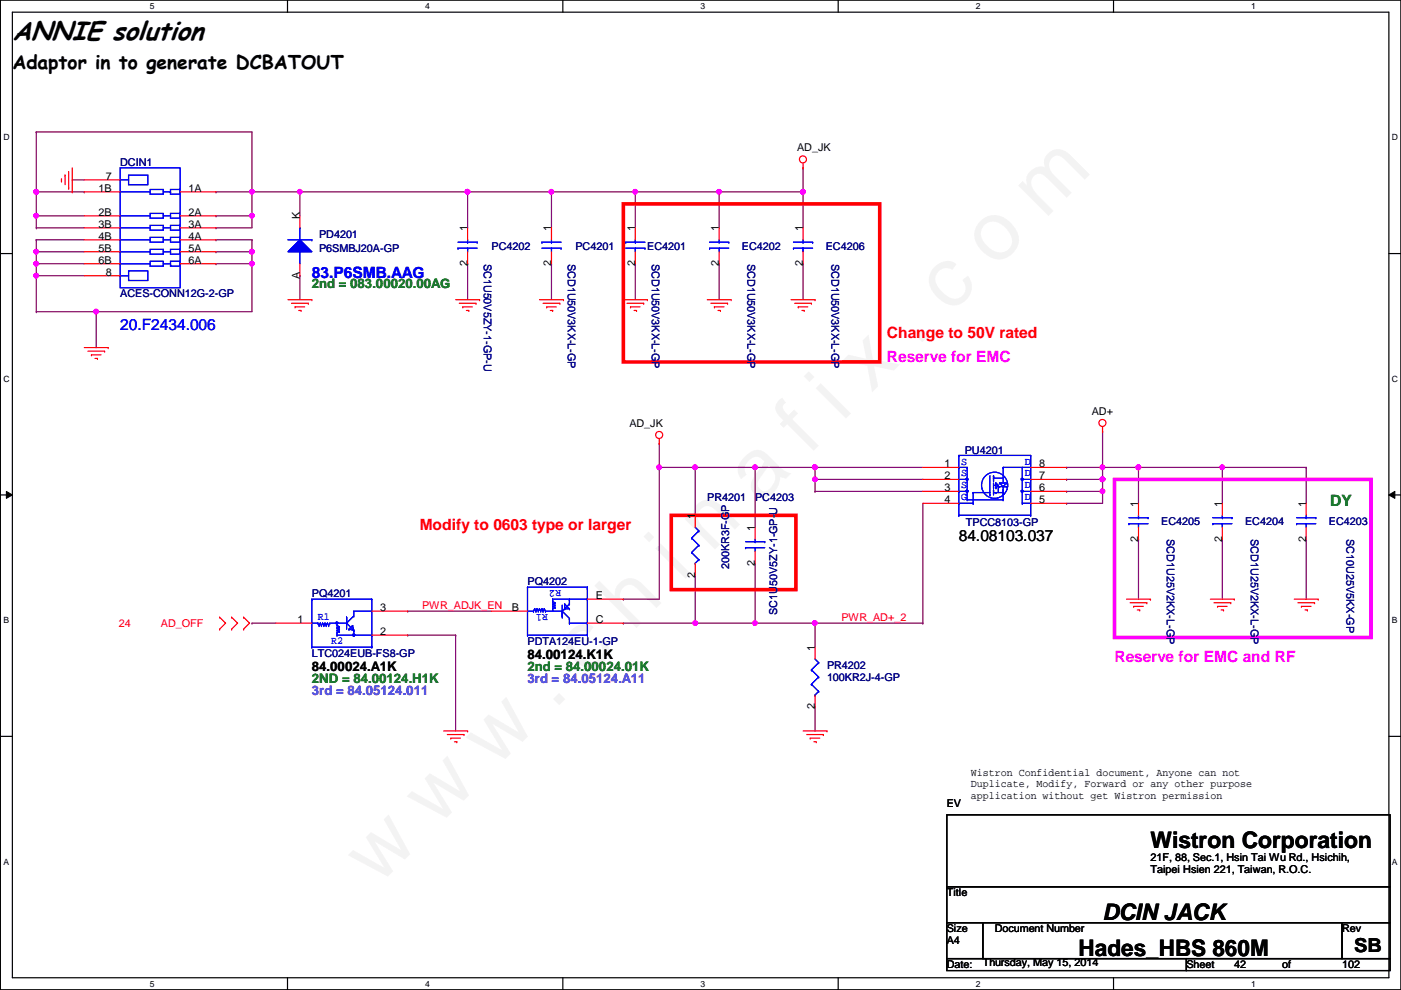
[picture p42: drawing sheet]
<svg xmlns="http://www.w3.org/2000/svg" width="297mm" height="210mm" viewBox="0 0 297 210" stroke-linecap="round" stroke-linejoin="round" font-family="sans-serif">
<defs><g id="words">
<text font-size="17.6" fill="#f0f" x="80.1" y="188" transform="rotate(-45 80.1 188)">w w w . c h i n a f i x . c o m</text>
<text font-size="5.6" x="2.6" y="8.5">ANNIE solution</text>
<g font-size="4.8">
<text x="243.9" y="179.8">Wistron Corporation</text>
<text x="233.8" y="195">DCIN JACK</text>
<text x="228.7" y="202.6">Hades_HBS 860M</text>
</g>
<g font-size="4.1">
<text x="2.6" y="14.7">Adaptor in to generate DCBATOUT</text>
<text x="287.1" y="201.9">SB</text>
</g>
<g font-size="3.3" fill="#00f">
<text x="66.1" y="59">83.P6SMB.AAG</text>
<text x="25.5" y="70.1">20.F2434.006</text>
</g>
<g font-size="3.3" fill="#f00">
<text x="188" y="71.7">Change to 50V rated</text>
<text x="89" y="112.4">Modify to 0603 type or larger</text>
</g>
<g font-size="3.3" fill="#f0f">
<text x="188" y="76.8">Reserve for EMC</text>
<text x="236.3" y="140.3">Reserve for EMC and RF</text>
</g>
<text font-size="3.3" fill="#008000" x="282" y="107.3">DY</text>
<text font-size="3.3" x="203.3" y="114.8">84.08103.037</text>
<g font-size="2.8" fill="#008000">
<text x="66.1" y="61.1">2nd = 083.00020.00AG</text>
<text x="111.8" y="142.4">2nd = 84.00024.01K</text>
<text x="66.1" y="144.9">2ND = 84.00124.H1K</text>
</g>
<g font-size="2.8">
<text x="66.1" y="142.4">84.00024.A1K</text>
<text x="111.8" y="139.8">84.00124.K1K</text>
</g>
<g font-size="2.8" fill="#8000ff">
<text x="66.1" y="147.4">3rd = 84.05124.011</text>
<text x="111.8" y="144.9">3rd = 84.05124.A11</text>
</g>
<g font-size="2.3" fill="#000080">
<text x="25.5" y="35.1">DCIN1</text>
<text x="67.6" y="50.4">PD4201</text>
<text x="67.6" y="53.4">P6SMBJ20A-GP</text>
<text x="104.2" y="52.9">PC4202</text>
<text x="122" y="52.9">PC4201</text>
<text x="137.2" y="52.9">EC4201</text>
<text x="157.3" y="52.9">EC4202</text>
<text x="175.1" y="52.9">EC4206</text>
<text x="102.6" y="55.9" transform="rotate(90 102.6 55.9)">SC1U50V5ZY-1-GP-U</text>
<text x="120.4" y="55.9" transform="rotate(90 120.4 55.9)">SCD1U50V3KX-L-GP</text>
<text x="138.2" y="55.9" transform="rotate(90 138.2 55.9)">SCD1U50V3KX-L-GP</text>
<text x="158.5" y="55.9" transform="rotate(90 158.5 55.9)">SCD1U50V3KX-L-GP</text>
<text x="176.3" y="55.9" transform="rotate(90 176.3 55.9)">SCD1U50V3KX-L-GP</text>
<text x="25.5" y="63.1">ACES-CONN12G-2-GP</text>
<text x="204.6" y="96.4">PU4201</text>
<text x="149.9" y="106.3">PR4201</text>
<text x="160.1" y="106.3">PC4203</text>
<text x="204.8" y="111.6">TPCC8103-GP</text>
<text x="246.2" y="111.3">EC4205</text>
<text x="264" y="111.3">EC4204</text>
<text x="281.8" y="111.3">EC4203</text>
<text x="247.4" y="114.3" transform="rotate(90 247.4 114.3)">SCD1U25V2KX-L-GP</text>
<text x="265.2" y="114.3" transform="rotate(90 265.2 114.3)">SCD1U25V2KX-L-GP</text>
<text x="285.5" y="114.3" transform="rotate(90 285.5 114.3)">SC10U25V5KX-GP</text>
<text x="111.8" y="124">PQ4202</text>
<text x="154.6" y="120.7" transform="rotate(-90 154.6 120.7)">200KR3F-GP</text>
<text x="66.1" y="126.6">PQ4201</text>
<text x="164.8" y="130.3" transform="rotate(-90 164.8 130.3)">SC1U50V5ZY-1-GP-U</text>
<text x="111.8" y="136.7">PDTA124EU-1-GP</text>
<text x="66.1" y="139.3">LTC024EUB-FS8-GP</text>
<text x="175.3" y="141.8">PR4202</text>
<text x="175.3" y="144.4">100KR2J-4-GP</text>
</g>
<g font-size="2.3">
<text x="169" y="32.1">AD_JK</text>
<text x="20.9" y="40.6">1B</text>
<text x="22.4" y="38.1">7</text>
<text x="40" y="40.6">1A</text>
<text x="20.9" y="45.7">2B</text>
<text x="40" y="45.7">2A</text>
<text x="63.5" y="46.5" transform="rotate(-90 63.5 46.5)">K</text>
<text x="20.9" y="48.3">3B</text>
<text x="20.9" y="50.8">4B</text>
<text x="20.9" y="53.3">5B</text>
<text x="40" y="48.3">3A</text>
<text x="40" y="50.8">4A</text>
<text x="40" y="53.3">5A</text>
<text x="99.1" y="49.1" transform="rotate(-90 99.1 49.1)">1</text>
<text x="116.9" y="49.1" transform="rotate(-90 116.9 49.1)">1</text>
<text x="134.7" y="49.1" transform="rotate(-90 134.7 49.1)">1</text>
<text x="152.4" y="49.1" transform="rotate(-90 152.4 49.1)">1</text>
<text x="170.2" y="49.1" transform="rotate(-90 170.2 49.1)">1</text>
<text x="20.9" y="55.9">6B</text>
<text x="22.4" y="58.4">8</text>
<text x="40" y="55.9">6A</text>
<text x="63.5" y="59.2" transform="rotate(-90 63.5 59.2)">A</text>
<text x="99.1" y="56.4" transform="rotate(-90 99.1 56.4)">2</text>
<text x="116.9" y="56.4" transform="rotate(-90 116.9 56.4)">2</text>
<text x="134.7" y="56.4" transform="rotate(-90 134.7 56.4)">2</text>
<text x="152.4" y="56.4" transform="rotate(-90 152.4 56.4)">2</text>
<text x="170.2" y="56.4" transform="rotate(-90 170.2 56.4)">2</text>
<text x="231.5" y="88">AD+</text>
<text x="133.4" y="90.5">AD_JK</text>
<text x="200.2" y="99.1">1</text>
<text x="200.2" y="101.6">2</text>
<text x="220.3" y="101.6">7</text>
<text x="220.3" y="99.1">8</text>
<text x="200.2" y="104.1">3</text>
<text x="200.2" y="106.7">4</text>
<text x="220.3" y="106.7">5</text>
<text x="220.3" y="104.1">6</text>
<text x="241.3" y="107.5" transform="rotate(-90 241.3 107.5)">1</text>
<text x="259.1" y="107.5" transform="rotate(-90 259.1 107.5)">1</text>
<text x="276.9" y="107.5" transform="rotate(-90 276.9 107.5)">1</text>
<text x="147.4" y="110" transform="rotate(-90 147.4 110)">1</text>
<text x="160.1" y="112.6" transform="rotate(-90 160.1 112.6)">1</text>
<text x="160.1" y="119.9" transform="rotate(-90 160.1 119.9)">2</text>
<text x="241.3" y="114.9" transform="rotate(-90 241.3 114.9)">2</text>
<text x="259.1" y="114.9" transform="rotate(-90 259.1 114.9)">2</text>
<text x="276.9" y="114.9" transform="rotate(-90 276.9 114.9)">2</text>
<text x="147.4" y="122.5" transform="rotate(-90 147.4 122.5)">2</text>
<text x="80.6" y="129.5">3</text>
<text x="108.5" y="129.5">B</text>
<text x="126.3" y="127">E</text>
<text x="63.1" y="132.1">1</text>
<text x="80.6" y="134.6">2</text>
<text x="126.3" y="132.1">C</text>
<text x="172.8" y="138" transform="rotate(-90 172.8 138)">1</text>
<text x="172.8" y="150.4" transform="rotate(-90 172.8 150.4)">2</text>
<text x="205.8" y="164.5">Wistron Confidential document, Anyone can not</text>
<text x="205.8" y="167">Duplicate, Modify, Forward or any other purpose</text>
<text x="200.7" y="171">EV</text>
<text x="205.8" y="169.5">application without get Wistron permission</text>
<text x="243.9" y="182.5">21F, 88, Sec.1, Hsin Tai Wu Rd., Hsichih,</text>
<text x="243.9" y="185.1">Taipei Hsien 221, Taiwan, R.O.C.</text>
<text x="200.7" y="190.1">Title</text>
<text x="200.7" y="197.7">Size</text>
<text x="210.9" y="197.7">Document Number</text>
<text x="284.6" y="197.7">Rev</text>
<text x="200.7" y="200.2">A4</text>
<text x="200.7" y="205.3">Date:</text>
<text x="208.4" y="204.8">Thursday, May 15, 2014</text>
<text x="251.5" y="205.3">Sheet</text>
<text x="261.7" y="205.3">42</text>
<text x="271.9" y="205.3">of</text>
<text x="284.6" y="205.3">102</text>
</g>
<g font-size="2.3" fill="#00f">
<text x="203.8" y="98.7">S</text>
<text x="203.8" y="101">S</text>
<text x="217.3" y="101">D</text>
<text x="217.3" y="98.7">D</text>
<text x="203.8" y="103.5">S</text>
<text x="203.8" y="106">G</text>
<text x="217.3" y="106">D</text>
<text x="217.3" y="103.5">D</text>
<text x="119" y="125.1" transform="rotate(180 119 125.1)">R2</text>
<text x="67.4" y="131.4">R1</text>
<text x="116.2" y="130.2" transform="rotate(180 116.2 130.2)">R1</text>
<text x="70.2" y="136.5">R2</text>
</g>
<g font-size="2.3" fill="#f00">
<text x="89.5" y="129.1">PWR_ADJK_EN</text>
<text x="178.4" y="131.6">PWR_AD+_2</text>
<text x="25.2" y="132.9">24</text>
<text x="34.1" y="132.9">AD_OFF</text>
</g>
<g font-size="1.8">
<text x="31.8" y="1.9">5</text>
<text x="90.1" y="1.9">4</text>
<text x="148.5" y="1.9">3</text>
<text x="206.9" y="1.9">2</text>
<text x="265.3" y="1.9">1</text>
<text x=".7" y="29.8">D</text>
<text x="295.1" y="29.8">D</text>
<text x=".7" y="80.9">C</text>
<text x="295.1" y="80.9">C</text>
<text x=".7" y="132.1">B</text>
<text x="295.1" y="132.1">B</text>
<text x=".7" y="183.3">A</text>
<text x="295.1" y="183.3">A</text>
<text x="31.8" y="209.2">5</text>
<text x="90.1" y="209.2">4</text>
<text x="148.5" y="209.2">3</text>
<text x="206.9" y="209.2">2</text>
<text x="265.3" y="209.2">1</text>
</g>
</g></defs>
<path d="M.1 0h296.9v209.8h-296.9zM2.6 2.6h291.9v204.7h-291.9z" fill="none" stroke="#000" stroke-width=".25"/>
<g fill="#fff">
<path d="M31.8 .3h1v2h-1z"/>
<path d="M31.8 207.6h1v1.9h-1z"/>
</g>
<path d="M61 0v2.6M61 207.3v2.5" fill="none" stroke="#000" stroke-width=".25"/>
<g fill="#fff">
<path d="M90.1 .3h1v2h-1z"/>
<path d="M90.1 207.6h1v1.9h-1z"/>
</g>
<path d="M119.3 0v2.6M119.3 207.3v2.5" fill="none" stroke="#000" stroke-width=".25"/>
<g fill="#fff">
<path d="M148.5 .3h1v2h-1z"/>
<path d="M148.5 207.6h1v1.9h-1z"/>
</g>
<path d="M177.7 0v2.6M177.7 207.3v2.5" fill="none" stroke="#000" stroke-width=".25"/>
<g fill="#fff">
<path d="M206.9 .3h1v2h-1z"/>
<path d="M206.9 207.6h1v1.9h-1z"/>
</g>
<path d="M236.1 0v2.6M236.1 207.3v2.5" fill="none" stroke="#000" stroke-width=".25"/>
<g fill="#fff">
<path d="M265.3 .3h.9v2h-.9z"/>
<path d="M265.3 207.6h.9v1.9h-.9z"/>
<path d="M.7 28.2h1.3v1.9h-1.3z"/>
<path d="M295.1 28.2h1.3v1.9h-1.3z"/>
<path d="M.7 79.3h1.3v2h-1.3z"/>
<path d="M295.1 79.3h1.3v2h-1.3z"/>
</g>
<path d="M.1 53.8h2.5M294.5 53.8h2.5" fill="none" stroke="#000" stroke-width=".25"/>
<g fill="#fff">
<path d="M.7 130.5h1.2v2h-1.2z"/>
<path d="M295.1 130.5h1.2v2h-1.2z"/>
</g>
<path d="M.1 104.9h2.5M294.5 104.9h2.5" fill="none" stroke="#000" stroke-width=".25"/>
<path d="M1.4 104.2l1.2 .7-1.2 .8zM294.5 104.9l1.2-.7v1.5z" fill="#000"/>
<path d="M1.4 104.2l1.2 .7-1.2 .8zM294.5 104.9l1.2-.7v1.5z" fill="none" stroke="#000" stroke-width=".21"/>
<g fill="#fff">
<path d="M.7 181.7h1.2v2h-1.2z"/>
<path d="M295.1 181.7h1.2v2h-1.2z"/>
</g>
<path d="M.1 156.1h2.5M294.5 156.1h2.5" fill="none" stroke="#000" stroke-width=".25"/>
<path d="M233.8 99.1h7.6M241.4 99.1h.1M241.4 99.1v7.6M241.4 114.3h.1M241.4 114.3v12.7M53.4 132.1h.1M53.4 132.1h5.1" fill="none" stroke="#800040" stroke-width=".25"/>
<circle cx="241.4" cy="99.1" r=".49" fill="#f0f"/>
<circle cx="241.4" cy="99.1" r=".49" fill="none" stroke="#f0f" stroke-width=".25"/>
<path d="M63.6 40.7h.1M63.6 40.7h35.5" fill="none" stroke="#800040" stroke-width=".25"/>
<circle cx="63.6" cy="40.7" r=".49" fill="#f0f"/>
<circle cx="63.6" cy="40.7" r=".49" fill="none" stroke="#f0f" stroke-width=".25"/>
<path d="M63.6 40.7h.1M63.6 40.7v5.1M259.2 99.1h.1M259.2 99.1v7.6M259.2 99.1h17.7M276.9 99.1h.1M276.9 99.1v7.6M259.2 114.3h.1M259.2 114.3v12.7M276.9 114.3h.1M276.9 114.3v12.7" fill="none" stroke="#800040" stroke-width=".25"/>
<circle cx="259.1" cy="99.1" r=".49" fill="#f0f"/>
<circle cx="259.1" cy="99.1" r=".49" fill="none" stroke="#f0f" stroke-width=".25"/>
<path d="M53.4 40.7h.1M53.4 40.7h10.2M63.6 58.5h.1M63.6 58.5v5" fill="none" stroke="#800040" stroke-width=".25"/>
<circle cx="53.4" cy="40.7" r=".49" fill="#f0f"/>
<circle cx="53.4" cy="40.7" r=".49" fill="none" stroke="#f0f" stroke-width=".25"/>
<path d="M53.4 40.7h.1M53.4 55.9h.1M53.4 40.7v5.1M53.4 55.9v10.2" fill="none" stroke="#800040" stroke-width=".25"/>
<circle cx="53.4" cy="55.9" r=".49" fill="#f0f"/>
<circle cx="53.4" cy="55.9" r=".49" fill="none" stroke="#f0f" stroke-width=".25"/>
<path d="M20.4 66.1h.1M20.4 66.1v7.6" fill="none" stroke="#800040" stroke-width=".25"/>
<circle cx="20.4" cy="66.1" r=".49" fill="#f0f"/>
<circle cx="20.4" cy="66.1" r=".49" fill="none" stroke="#f0f" stroke-width=".25"/>
<path d="M45.8 45.8h.1M45.8 53.4h.1M45.8 45.8h7.6M45.8 53.4h7.6M20.4 66.1h.1M20.4 66.1h33" fill="none" stroke="#800040" stroke-width=".25"/>
<circle cx="53.4" cy="53.4" r=".49" fill="#f0f"/>
<circle cx="53.4" cy="53.4" r=".49" fill="none" stroke="#f0f" stroke-width=".25"/>
<path d="M45.8 55.9h.1M45.8 48.3h.1M45.8 55.9h7.6M53.4 45.8h.1M53.4 45.8v2.5h-7.6" fill="none" stroke="#800040" stroke-width=".25"/>
<circle cx="53.4" cy="45.7" r=".49" fill="#f0f"/>
<circle cx="53.4" cy="45.7" r=".49" fill="none" stroke="#f0f" stroke-width=".25"/>
<path d="M45.8 40.7h.1M45.8 40.7h7.6M53.4 53.4h.1M53.4 53.4v2.5" fill="none" stroke="#800040" stroke-width=".25"/>
<circle cx="53.4" cy="53.4" r=".49" fill="#f0f"/>
<circle cx="53.4" cy="53.4" r=".49" fill="none" stroke="#f0f" stroke-width=".25"/>
<path d="M7.7 58.5h.1M7.7 58.5v7.6M45.8 50.8h.1M45.8 50.8h7.6M7.7 66.1h.1M7.7 66.1h12.7" fill="none" stroke="#800040" stroke-width=".25"/>
<circle cx="7.7" cy="58.4" r=".49" fill="#f0f"/>
<circle cx="7.7" cy="58.4" r=".49" fill="none" stroke="#f0f" stroke-width=".25"/>
<path d="M15.3 38.1h.1M15.3 38.1h2.6M7.7 58.5h.1M7.7 55.9h.1M7.7 58.5h10.2M7.7 55.9v2.6M53.4 50.8h.1M53.4 50.8v2.6" fill="none" stroke="#800040" stroke-width=".25"/>
<circle cx="7.7" cy="55.9" r=".49" fill="#f0f"/>
<circle cx="7.7" cy="55.9" r=".49" fill="none" stroke="#f0f" stroke-width=".25"/>
<path d="M7.7 55.9h.1M7.7 53.4h.1M7.7 55.9h10.2M7.7 53.4v2.5" fill="none" stroke="#800040" stroke-width=".25"/>
<circle cx="7.7" cy="53.4" r=".49" fill="#f0f"/>
<circle cx="7.7" cy="53.4" r=".49" fill="none" stroke="#f0f" stroke-width=".25"/>
<path d="M7.7 53.4h.1M7.7 50.8h.1M7.7 45.8h.1M7.7 53.4h10.2M7.7 45.8v2.5M7.7 50.8v2.6M7.7 50.8h10.2" fill="none" stroke="#800040" stroke-width=".25"/>
<circle cx="7.7" cy="45.7" r=".49" fill="#f0f"/>
<circle cx="7.7" cy="45.7" r=".49" fill="none" stroke="#f0f" stroke-width=".25"/>
<path d="M7.7 28h.1M7.7 28h45.7v12.7M7.7 48.3h.1M7.7 45.8h.1M7.7 40.7h.1M7.7 48.3h10.2M7.7 45.8h10.2M7.7 40.7v5.1M53.4 40.7h.1" fill="none" stroke="#800040" stroke-width=".25"/>
<circle cx="7.7" cy="40.7" r=".49" fill="#f0f"/>
<circle cx="7.7" cy="40.7" r=".49" fill="none" stroke="#f0f" stroke-width=".25"/>
<path d="M7.7 28h.1M7.7 28v12.7h10.2M17.9 40.7h.1" fill="none" stroke="#800040" stroke-width=".25"/>
<circle cx="7.7" cy="40.7" r=".49" fill="#f0f"/>
<circle cx="7.7" cy="40.7" r=".49" fill="none" stroke="#f0f" stroke-width=".25"/>
<path d="M241.4 99.1h.1M241.4 99.1h17.8" fill="none" stroke="#800040" stroke-width=".25"/>
<circle cx="241.4" cy="99.1" r=".49" fill="#f0f"/>
<circle cx="241.4" cy="99.1" r=".49" fill="none" stroke="#f0f" stroke-width=".25"/>
<g fill="none" stroke="#f00" stroke-width=".25">
<path d="M13 38.4h.1M13 37.9v.5M13.8 37.1h.1M13.8 37.1v2.1M14.6 39.9h.1M14.6 36.4v3.5M15.3 35.6v5.1M17.9 38.1h7.6M15.3 40.7h.1M17.9 40.7h7.6M17.9 45.8h7.6M17.9 48.3h7.6"/>
<path d="M17.9 50.8h7.6M17.9 58.5h7.6M17.9 53.4h7.6M17.9 55.9h7.6M38.2 40.7h7.6M38.2 45.8h7.6M38.2 48.3h7.6M38.2 50.8h7.6M38.2 53.4h7.6M38.2 55.9h7.6M17.9 73.7h5M18.6 74.5h3.6"/>
<path d="M19.4 75.2h.1M19.4 75.2h2M20.1 76h.6M20.7 76h.1M22.2 74.5h.1M22.9 73.7h.1M61 63.5h5.1M61.8 64.3h3.6M62.6 65.1h.1M62.6 65.1h2M63.3 65.8h.5M63.8 65.8h.1"/>
<path d="M65.4 64.3h.1M66.1 63.5h.1M241.4 106.7v2.6M241.4 111.8v2.5M259.2 106.7v2.6M259.2 111.8v2.5M276.9 106.7v2.6M276.9 111.8v2.5M46.6 133.4h.1M46.6 130.9h.1M46.6 130.9l1.2 1.2-1.2 1.3M49.1 130.9h.1"/>
<path d="M49.1 133.4h.1M49.1 130.9l1.3 1.2-1.3 1.3M51.6 133.4h.1M51.6 130.9h.1M51.6 130.9l1.3 1.2-1.3 1.3M58.5 132.1h7.6M238.8 127h5.1M239.6 127.8h3.6M240.4 128.6h.1M240.4 128.6h2M241.1 129.3h.5M241.6 129.3h.1"/>
<path d="M243.2 127.8h.1M243.9 127h.1M256.6 127h5.1M257.4 127.8h3.5M258.1 128.6h.1M258.1 128.6h2.1M258.9 129.3h.5M259.4 129.3h.1M260.9 127.8h.1M261.7 127h.1M274.4 127h5.1M275.2 127.8h3.5"/>
<path d="M275.9 128.6h.1M275.9 128.6h2.1M276.7 129.3h.5M277.2 129.3h.1M278.7 127.8h.1M279.5 127h.1"/>
</g>
<path d="M200.7 172.8h94v15.2h-94zM200.7 188h94v7.6h-94zM200.7 195.6h7.7v7.6h-7.7zM208.4 195.6h76.2v7.6h-76.2zM284.6 195.6h10.1v7.6h-10.1zM200.7 203.2h50.8v2.6h-50.8zM251.5 203.2h43.2v2.6h-43.2z" fill="none" stroke="#000" stroke-width=".25"/>
<path d="M132.2 43.2h54.3v33.6h-54.3z" fill="none" stroke="#f00" stroke-width=".76"/>
<path d="M236.3 101.6h54.4v33.6h-54.4z" fill="none" stroke="#f0f" stroke-width=".76"/>
<g fill="none" stroke="#00f" stroke-width=".25">
<path d="M25.5 35.6h12.7v25.4h-12.7zM25.5 38.1h.1M25.5 38.1h1.8M27.3 37.1h4v2.1h-4zM25.5 58.5h.1M25.5 40.7h.1M25.5 45.8h.1M25.5 48.3h.1M25.5 50.8h.1M25.5 53.4h.1M25.5 55.9h.1M25.5 58.5h1.8"/>
<path d="M25.5 40.7h6.3M25.5 45.8h6.3M25.5 48.3h6.3M25.5 50.8h6.3M25.5 53.4h6.3M25.5 55.9h6.3M27.3 57.4h4v2.1h-4zM31.8 40.2h2.8v1h-2.8zM31.8 45.3h2.8v1h-2.8zM31.8 47.8h2.8v1h-2.8zM31.8 50.3h2.8v1.1h-2.8zM31.8 52.9h2.8v1h-2.8z"/>
<path d="M31.8 55.4h2.8v1h-2.8zM34.6 40.7h1.5M34.6 45.8h1.5M34.6 48.3h1.5M34.6 50.8h1.5M34.6 53.4h1.5M34.6 55.9h1.5M36.1 40.2h2.1v1h-2.1zM36.1 45.3h2.1v1h-2.1zM36.1 47.8h2.1v1h-2.1zM36.1 50.3h2.1v1.1h-2.1zM36.1 52.9h2.1v1h-2.1z"/>
<path d="M36.1 55.4h2.1v1h-2.1zM36.1 40.7h.1M36.1 45.8h.1M36.1 48.3h.1M36.1 50.8h.1M36.1 53.4h.1M36.1 55.9h.1M239.3 111h.1M239.3 109.8h4.1M239.3 111h4.1M241.4 109.8h.1M241.4 111h.1"/>
<path d="M241.4 109.3v.5M241.4 111v.8M243.4 109.8h.1M257.1 111h.1M257.1 109.8h4.1M257.1 111h4.1M259.2 109.8h.1M259.2 111h.1M259.2 109.3v.5M259.2 111v.8M261.2 109.8h.1M274.9 111h.1"/>
<path d="M274.9 109.8h4.1M274.9 111h4.1M276.9 109.8h.1M276.9 111h.1M276.9 109.3v.5M276.9 111v.8M279 109.8h.1M66.1 137.2h.1M66.1 127h.1M66.1 132.1h1.3M66.1 137.2h12.7M66.1 127v10.2"/>
<path d="M66.1 127h12.7M67.4 132.1h.1M67.4 132.1l.2 .5"/>
</g>
<path d="M63.6 50.8l2.5 2.6h-5.1z" fill="#00f"/>
<path d="M61 50.8h5.1M63.6 50.8l2.5 2.6h-5.1zM63.6 53.4h.1M63.6 48.3h.1M63.6 48.3v2.5M63.6 53.4v2.5M66.1 50.8h.1" fill="none" stroke="#00f" stroke-width=".25"/>
<path d="M63.6 50.8l2.5 2.6h-5.1z" fill="#00f"/>
<path d="M61 50.8h5.1M63.6 50.8l2.5 2.6h-5.1zM63.6 53.4h.1M63.6 48.3h.1M63.6 48.3v2.5M63.6 53.4v2.5M66.1 50.8h.1" fill="none" stroke="#00f" stroke-width=".25"/>
<path d="M63.6 45.8v2.5M63.6 55.9v2.6" fill="none" stroke="#f00" stroke-width=".25"/>
<circle cx="241.4" cy="99.1" r=".49" fill="#f0f"/>
<circle cx="241.4" cy="99.1" r=".49" fill="none" stroke="#f0f" stroke-width=".25"/>
<circle cx="63.6" cy="40.7" r=".49" fill="#f0f"/>
<circle cx="63.6" cy="40.7" r=".49" fill="none" stroke="#f0f" stroke-width=".25"/>
<circle cx="259.1" cy="99.1" r=".49" fill="#f0f"/>
<circle cx="259.1" cy="99.1" r=".49" fill="none" stroke="#f0f" stroke-width=".25"/>
<circle cx="53.4" cy="40.7" r=".49" fill="#f0f"/>
<circle cx="53.4" cy="40.7" r=".49" fill="none" stroke="#f0f" stroke-width=".25"/>
<circle cx="53.4" cy="55.9" r=".49" fill="#f0f"/>
<circle cx="53.4" cy="55.9" r=".49" fill="none" stroke="#f0f" stroke-width=".25"/>
<circle cx="20.4" cy="66.1" r=".49" fill="#f0f"/>
<circle cx="20.4" cy="66.1" r=".49" fill="none" stroke="#f0f" stroke-width=".25"/>
<circle cx="53.4" cy="53.4" r=".49" fill="#f0f"/>
<circle cx="53.4" cy="53.4" r=".49" fill="none" stroke="#f0f" stroke-width=".25"/>
<circle cx="53.4" cy="45.7" r=".49" fill="#f0f"/>
<circle cx="53.4" cy="45.7" r=".49" fill="none" stroke="#f0f" stroke-width=".25"/>
<circle cx="53.4" cy="53.4" r=".49" fill="#f0f"/>
<circle cx="53.4" cy="53.4" r=".49" fill="none" stroke="#f0f" stroke-width=".25"/>
<circle cx="7.7" cy="58.4" r=".49" fill="#f0f"/>
<circle cx="7.7" cy="58.4" r=".49" fill="none" stroke="#f0f" stroke-width=".25"/>
<circle cx="7.7" cy="55.9" r=".49" fill="#f0f"/>
<circle cx="7.7" cy="55.9" r=".49" fill="none" stroke="#f0f" stroke-width=".25"/>
<circle cx="7.7" cy="53.4" r=".49" fill="#f0f"/>
<circle cx="7.7" cy="53.4" r=".49" fill="none" stroke="#f0f" stroke-width=".25"/>
<circle cx="7.7" cy="45.7" r=".49" fill="#f0f"/>
<circle cx="7.7" cy="45.7" r=".49" fill="none" stroke="#f0f" stroke-width=".25"/>
<circle cx="7.7" cy="40.7" r=".49" fill="#f0f"/>
<circle cx="7.7" cy="40.7" r=".49" fill="none" stroke="#f0f" stroke-width=".25"/>
<circle cx="7.7" cy="40.7" r=".49" fill="#f0f"/>
<circle cx="7.7" cy="40.7" r=".49" fill="none" stroke="#f0f" stroke-width=".25"/>
<circle cx="241.4" cy="99.1" r=".49" fill="#f0f"/>
<circle cx="241.4" cy="99.1" r=".49" fill="none" stroke="#f0f" stroke-width=".25"/>
<use href="#words"/>
</svg>
